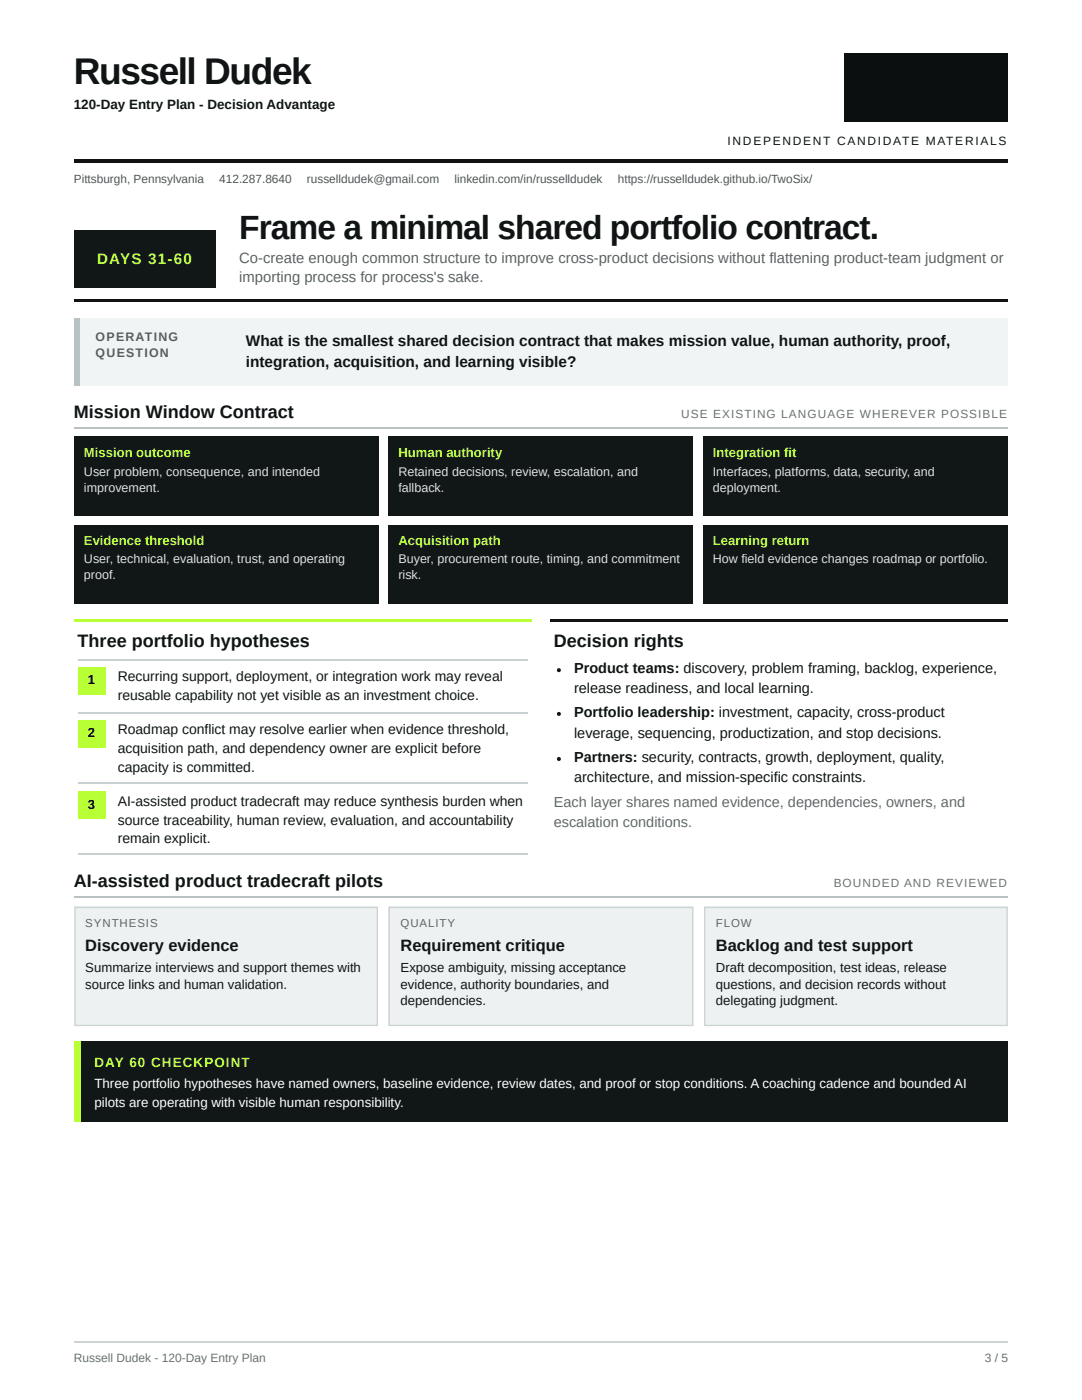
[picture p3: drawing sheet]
<svg xmlns="http://www.w3.org/2000/svg" width="216mm" height="279mm" viewBox="0 0 216 279" stroke-linecap="round" stroke-linejoin="round" font-family="sans-serif">
<defs><g id="words">
<text font-size="7.4" fill="#111414" x="14.7" y="16.7">Russell Dudek</text>
<text font-size="6.7" fill="#111414" x="47.7" y="47.6">Frame a minimal shared portfolio contract.</text>
<g font-size="3.6" fill="#111414">
<text x="14.7" y="83.3">Mission Window Contract</text>
<text x="15.5" y="129.1">Three portfolio hypotheses</text>
<text x="110.5" y="129.1">Decision rights</text>
<text x="14.7" y="177">AI-assisted product tradecraft pilots</text>
</g>
<g font-size="3.3" fill="#111414">
<text x="17" y="189.7">Discovery evidence</text>
<text x="79.9" y="189.7">Requirement critique</text>
<text x="142.8" y="189.7">Backlog and test support</text>
</g>
<g font-size="3.1" fill="#111414">
<text x="49.1" y="69.1">What is the smallest shared decision contract that makes mission value, human authority, proof,</text>
<text x="49.1" y="73.3">integration, acquisition, and learning visible?</text>
</g>
<text font-size="3" fill="#b9ff35" x="19.4" y="52.7">DAYS 31-60</text>
<g font-size="3" fill="#596466">
<text x="47.7" y="52.4">Co-create enough common structure to improve cross-product decisions without flattening product-team judgment or</text>
<text x="47.7" y="56.4">importing process for process's sake.</text>
</g>
<g font-size="2.9" fill="#111414">
<text x="114.6" y="134.4">Product teams: discovery, problem framing, backlog, experience,</text>
<text x="114.6" y="138.4">release readiness, and local learning.</text>
<text x="114.6" y="143.1">Portfolio leadership: investment, capacity, cross-product</text>
<text x="114.6" y="147.4">leverage, sequencing, productization, and stop decisions.</text>
<text x="114.6" y="152.1">Partners: security, contracts, growth, deployment, quality,</text>
<text x="114.6" y="156.1">architecture, and mission-specific constraints.</text>
</g>
<g font-size="2.9" fill="#5d696b">
<text x="110.5" y="161.1">Each layer shares named evidence, dependencies, owners, and</text>
<text x="110.5" y="165.1">escalation conditions.</text>
</g>
<g font-size="2.8" fill="#111414">
<text x="23.5" y="136">Recurring support, deployment, or integration work may reveal</text>
<text x="23.5" y="139.7">reusable capability not yet visible as an investment choice.</text>
<text x="23.5" y="146.6">Roadmap conflict may resolve earlier when evidence threshold,</text>
<text x="23.5" y="150.3">acquisition path, and dependency owner are explicit before</text>
<text x="23.5" y="154">capacity is committed.</text>
<text x="23.5" y="160.9">AI-assisted product tradecraft may reduce synthesis burden when</text>
<text x="23.5" y="164.6">source traceability, human review, evaluation, and accountability</text>
<text x="23.5" y="168.3">remain explicit.</text>
</g>
<text font-size="2.7" fill="#111414" x="14.7" y="21.7">120-Day Entry Plan - Decision Advantage</text>
<text font-size="2.7" fill="#b9ff35" x="18.8" y="213">DAY 60 CHECKPOINT</text>
<g font-size="2.7" fill="#fff">
<text x="18.8" y="217.2">Three portfolio hypotheses have named owners, baseline evidence, review dates, and proof or stop conditions. A coaching cadence and bounded AI</text>
<text x="18.8" y="220.9">pilots are operating with visible human responsibility.</text>
</g>
<g font-size="2.6" fill="#b9ff35">
<text x="16.8" y="91.3">Mission outcome</text>
<text x="79.5" y="91.3">Human authority</text>
<text x="142.2" y="91.3">Integration fit</text>
<text x="16.8" y="108.7">Evidence threshold</text>
<text x="79.5" y="108.7">Acquisition path</text>
<text x="142.2" y="108.7">Learning return</text>
</g>
<g font-size="2.6" fill="#071000">
<text x="17.6" y="136.5">1</text>
<text x="17.6" y="147.1">2</text>
<text x="17.6" y="161.4">3</text>
</g>
<g font-size="2.6" fill="#111414">
<text x="17" y="193.9">Summarize interviews and support themes with</text>
<text x="17" y="197.4">source links and human validation.</text>
<text x="79.9" y="193.9">Expose ambiguity, missing acceptance</text>
<text x="79.9" y="197.4">evidence, authority boundaries, and</text>
<text x="142.8" y="193.9">Draft decomposition, test ideas, release</text>
<text x="142.8" y="197.4">questions, and decision records without</text>
<text x="79.9" y="200.6">dependencies.</text>
<text x="142.8" y="200.6">delegating judgment.</text>
</g>
<g font-size="2.5" fill="#526062">
<text x="19.1" y="68">OPERATING</text>
<text x="19.1" y="71.2">QUESTION</text>
</g>
<g font-size="2.5" fill="#dce3e4">
<text x="16.8" y="95">User problem, consequence, and intended</text>
<text x="79.5" y="95">Retained decisions, review, escalation, and</text>
<text x="142.2" y="95">Interfaces, platforms, data, security, and</text>
<text x="16.8" y="98.2">improvement.</text>
<text x="79.5" y="98.2">fallback.</text>
<text x="142.2" y="98.2">deployment.</text>
<text x="16.8" y="112.4">User, technical, evaluation, trust, and operating</text>
<text x="79.5" y="112.4">Buyer, procurement route, timing, and commitment</text>
<text x="142.2" y="112.4">How field evidence changes roadmap or portfolio.</text>
<text x="16.8" y="115.6">proof.</text>
<text x="79.5" y="115.6">risk.</text>
</g>
<text font-size="2.4" fill="#111414" x="145.2" y="28.8">INDEPENDENT CANDIDATE MATERIALS</text>
<g font-size="2.4" fill="#4d5658">
<text x="14.7" y="36.5">Pittsburgh, Pennsylvania</text>
<text x="43.8" y="36.5">412.287.8640</text>
<text x="61.2" y="36.5">russelldudek@gmail.com</text>
<text x="90.7" y="36.5">linkedin.com/in/russelldudek</text>
<text x="123.3" y="36.5">https://russelldudek.github.io/TwoSix/</text>
</g>
<g font-size="2.4" fill="#687476">
<text x="135.9" y="83.3">USE EXISTING LANGUAGE WHEREVER POSSIBLE</text>
<text x="166.4" y="177">BOUNDED AND REVIEWED</text>
</g>
<g font-size="2.4" fill="#667173">
<text x="14.7" y="271.7">Russell Dudek - 120-Day Entry Plan</text>
<text x="196.5" y="271.7">3 / 5</text>
</g>
<g font-size="2.3" fill="#5c686a">
<text x="17" y="184.9">SYNTHESIS</text>
<text x="79.9" y="184.9">QUALITY</text>
<text x="142.8" y="184.9">FLOW</text>
</g>
</g></defs>
<g fill="#111">
<path d="M14.8 31.7h186.3v.8h-186.3z"/>
<path d="M14.8 59.8h186.3v.5h-186.3z"/>
</g>
<path d="M14.8 63.5h186.3v13.5h-186.3z" fill="#f1f4f4"/>
<path d="M14.8 63.5h1.1v13.5h-1.1z" fill="#64e6ff"/>
<path d="M14.8 85.3h186.3M14.8 179h186.3" fill="none" stroke="#b9c2c3" stroke-width=".26"/>
<path d="M14.8 207.7h186.3v16.1h-186.3z" fill="#111616"/>
<path d="M14.8 207.7h1.3v16.1h-1.3z" fill="#b9ff35"/>
<path d="M168.5 10.6h32.6v13.7h-32.6z" fill="#0b0f0f"/>
<g fill="#111616">
<path d="M14.8 46h28.3v11.4h-28.3z"/>
<path d="M14.8 87h60.9v15.9h-60.9z"/>
<path d="M77.5 87h60.9v15.9h-60.9z"/>
<path d="M140.2 87h60.9v15.9h-60.9z"/>
<path d="M14.8 104.8h60.9v15.6h-60.9z"/>
<path d="M77.5 104.8h60.9v15.6h-60.9z"/>
<path d="M140.2 104.8h60.9v15.6h-60.9z"/>
</g>
<path d="M14.8 123.6h91.3v.5h-91.3z" fill="#b9ff35"/>
<path d="M15.6 131.6h89.7M15.6 142.2h89.7M15.6 156.2h89.7M15.6 170.5h89.7" fill="none" stroke="#c8d0d1" stroke-width=".26"/>
<g fill="#b9ff35">
<path d="M15.6 133.1h5.6v5.5h-5.6z"/>
<path d="M15.6 143.7h5.6v5.5h-5.6z"/>
<path d="M15.6 158h5.6v5.5h-5.6z"/>
</g>
<path d="M109.8 123.6h91.3v.5h-91.3z" fill="#111"/>
<g fill="#111414">
<circle cx="111.5" cy="133.7" r=".4"/>
<circle cx="111.5" cy="142.5" r=".4"/>
<circle cx="111.5" cy="151.5" r=".4"/>
</g>
<path d="M14.8 181h60.6v23.8h-60.6z" fill="#edf1f1"/>
<path d="M14.9 181.1h60.4v23.6h-60.4z" fill="none" stroke="#cbd3d4" stroke-width=".26"/>
<path d="M77.5 181h60.9v23.8h-60.9z" fill="#edf1f1"/>
<path d="M77.7 181.1h60.5v23.6h-60.5z" fill="none" stroke="#cbd3d4" stroke-width=".26"/>
<path d="M140.5 181h60.6v23.8h-60.6z" fill="#edf1f1"/>
<path d="M140.6 181.1h60.4v23.6h-60.4z" fill="none" stroke="#cbd3d4" stroke-width=".26"/>
<path d="M14.8 267.9h186.3" fill="none" stroke="#ccd3d4" stroke-width=".26"/>
<use href="#words"/>
</svg>
